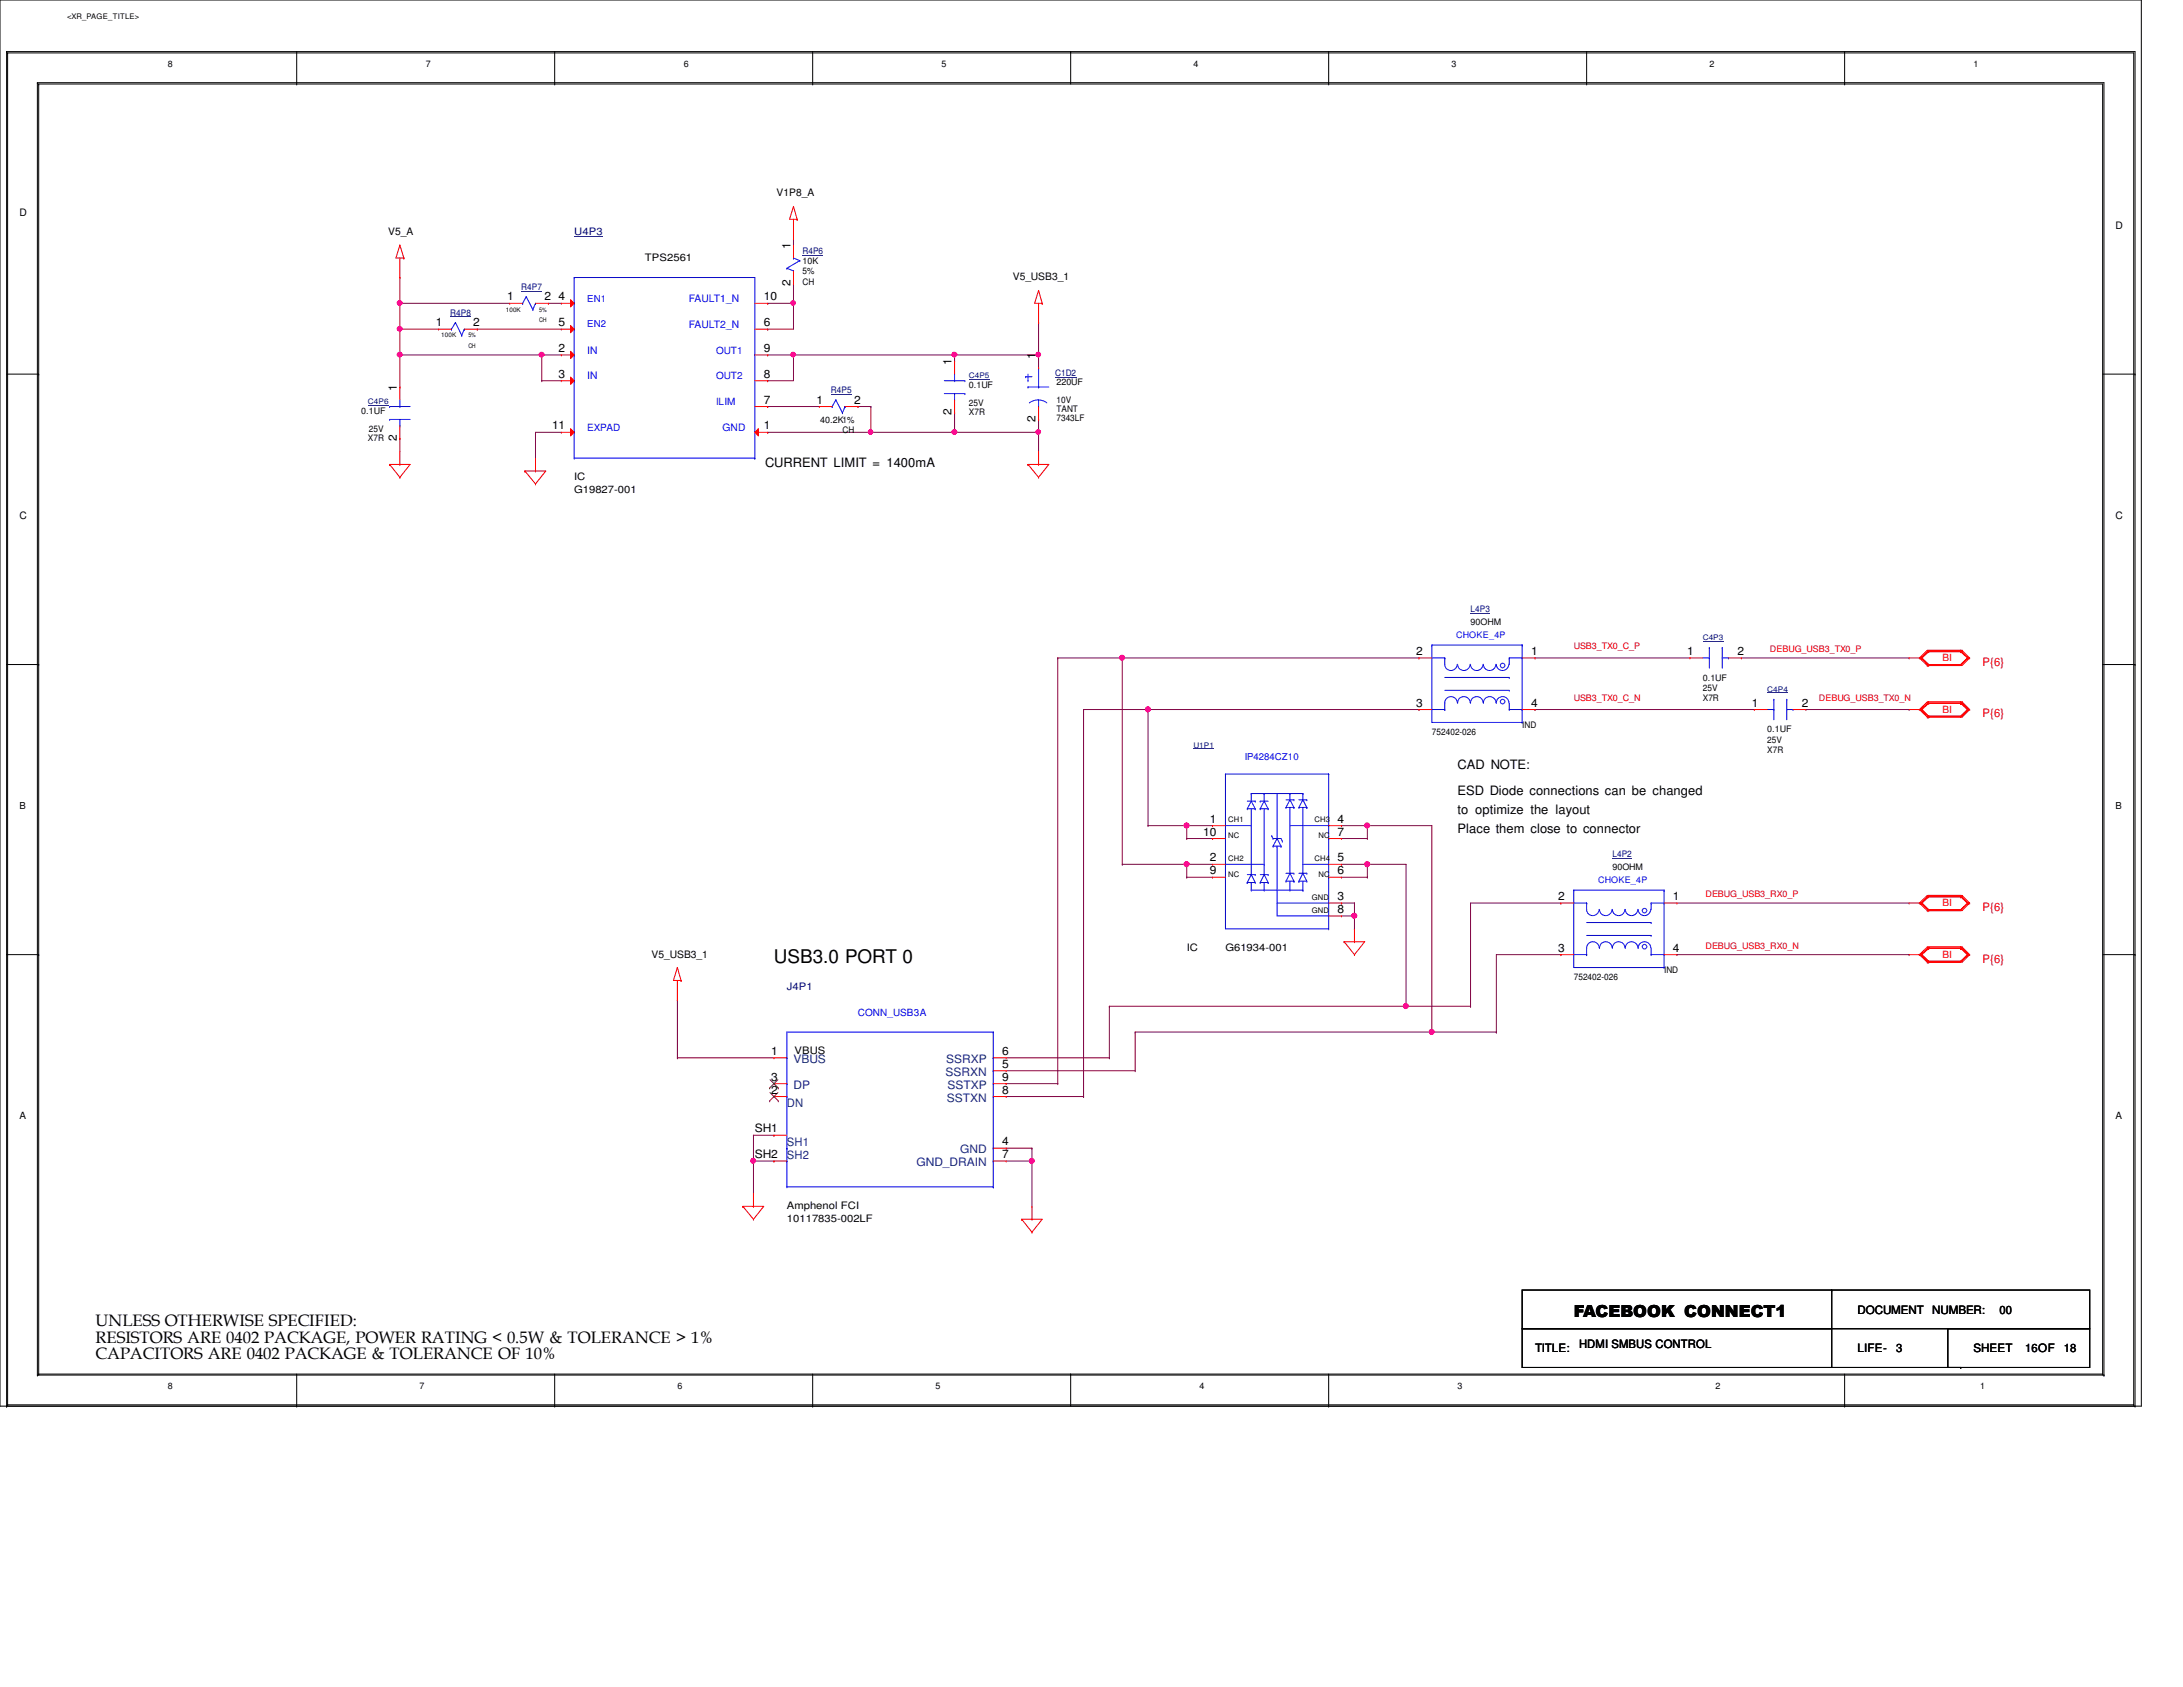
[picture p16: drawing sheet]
<svg xmlns="http://www.w3.org/2000/svg" width="279mm" height="216mm" viewBox="0 0 279 216" stroke-linecap="round" stroke-linejoin="round" font-family="sans-serif">
<defs><g id="words">
<text font-size="2.4" x="99.1" y="123.2">USB3.0 PORT 0</text>
<g font-size="2.1">
<text x="12.2" y="169.7">UNLESS OTHERWISE SPECIFIED:</text>
<text x="12.2" y="171.8">RESISTORS ARE 0402 PACKAGE, POWER RATING &lt; 0.5W &amp; TOLERANCE &gt; 1%</text>
<text x="12.2" y="173.9">CAPACITORS ARE 0402 PACKAGE &amp; TOLERANCE OF 10%</text>
<text x="201.4" y="168.6">FACEBOOK CONNECT1</text>
</g>
<g font-size="1.7">
<text x="97.9" y="59.8">CURRENT LIMIT = 1400mA</text>
<text x="186.6" y="98.4">CAD NOTE:</text>
<text x="186.6" y="101.7">ESD Diode connections can be changed</text>
<text x="186.6" y="104.2">to optimize the layout</text>
<text x="186.6" y="106.6">Place them close to connector</text>
</g>
<g font-size="1.5">
<text x="101.2" y="31.9" transform="rotate(-90 101.2 31.9)">1</text>
<text x="55.8" y="41.7">1</text>
<text x="60.6" y="41.7">2</text>
<text x="64.9" y="38.4">1</text>
<text x="69.7" y="38.4">2</text>
<text x="71.5" y="38.4">4</text>
<text x="71.5" y="41.7">5</text>
<text x="97.7" y="41.7">6</text>
<text x="97.7" y="38.4">10</text>
<text x="101.2" y="36.7" transform="rotate(-90 101.2 36.7)">2</text>
<text x="71.5" y="45">2</text>
<text x="97.7" y="45">9</text>
<text x="121.8" y="46.7" transform="rotate(-90 121.8 46.7)">1</text>
<text x="132.5" y="45.9" transform="rotate(-90 132.5 45.9)">1</text>
<text x="50.8" y="50" transform="rotate(-90 50.8 50)">1</text>
<text x="71.5" y="48.3">3</text>
<text x="97.7" y="51.6">7</text>
<text x="97.7" y="48.3">8</text>
<text x="104.5" y="51.6">1</text>
<text x="109.3" y="51.6">2</text>
<text x="121.8" y="53.2" transform="rotate(-90 121.8 53.2)">2</text>
<text x="50.8" y="56.5" transform="rotate(-90 50.8 56.5)">2</text>
<text x="70.7" y="54.9">11</text>
<text x="97.7" y="54.9">1</text>
<text x="132.5" y="54" transform="rotate(-90 132.5 54)">2</text>
<text x="181.3" y="83.8">2</text>
<text x="196" y="83.8">1</text>
<text x="215.9" y="83.8">1</text>
<text x="222.4" y="83.8">2</text>
<text x="181.3" y="90.4">3</text>
<text x="196" y="90.4">4</text>
<text x="224.2" y="90.4">1</text>
<text x="230.6" y="90.4">2</text>
<text x="154" y="106.9">10</text>
<text x="154.9" y="105.3">1</text>
<text x="171.2" y="105.3">4</text>
<text x="171.2" y="106.9">7</text>
<text x="154.9" y="110.2">2</text>
<text x="154.9" y="111.9">9</text>
<text x="171.2" y="110.2">5</text>
<text x="171.2" y="111.9">6</text>
<text x="171.2" y="115.2">3</text>
<text x="171.2" y="116.8">8</text>
<text x="199.4" y="115.2">2</text>
<text x="214.1" y="115.2">1</text>
<text x="199.4" y="121.8">3</text>
<text x="214.1" y="121.8">4</text>
<text x="98.7" y="135">1</text>
<text x="128.3" y="136.7">5</text>
<text x="128.3" y="135">6</text>
<text x="98.7" y="140">2</text>
<text x="98.7" y="138.3">3</text>
<text x="128.3" y="140">8</text>
<text x="128.3" y="138.3">9</text>
<text x="96.6" y="144.9">SH1</text>
<text x="96.6" y="148.2">SH2</text>
<text x="128.3" y="146.6">4</text>
<text x="128.3" y="148.2">7</text>
<text x="196.5" y="173.1">TITLE:</text>
<text x="202.1" y="172.6">HDMI SMBUS CONTROL</text>
<text x="237.7" y="168.1">DOCUMENT</text>
<text x="237.7" y="173.1">LIFE-</text>
<text x="242.7" y="173.1">3</text>
<text x="247.3" y="168.1">NUMBER:</text>
<text x="252.6" y="173.1">SHEET</text>
<text x="255.9" y="168.1">00</text>
<text x="259.2" y="173.1">16OF</text>
<text x="264.2" y="173.1">18</text>
</g>
<g font-size="1.5" fill="#f00">
<text x="253.7" y="85.2">P{6}</text>
<text x="253.7" y="91.8">P{6}</text>
<text x="253.7" y="116.6">P{6}</text>
<text x="253.7" y="123.2">P{6}</text>
</g>
<g font-size="1.5" fill="#004080">
<text x="101.6" y="136.1">VBUS</text>
<text x="121" y="137.7">SSRXN</text>
<text x="121.1" y="136.1">SSRXP</text>
<text x="100.7" y="141.7">DN</text>
<text x="101.6" y="139.4">DP</text>
<text x="121.2" y="141">SSTXN</text>
<text x="121.3" y="139.4">SSTXP</text>
<text x="100.7" y="146.6">SH1</text>
<text x="100.7" y="148.3">SH2</text>
<text x="117.3" y="149.3">GND_DRAIN</text>
<text x="122.9" y="147.6">GND</text>
</g>
<g font-size="1.3">
<text x="2.5" y="27.6">D</text>
<text x="99.4" y="25.1">V1P8_A</text>
<text x="270.8" y="29.3">D</text>
<text x="49.7" y="30.1">V5_A</text>
<text x="82.5" y="33.4">TPS2561</text>
<text x="129.6" y="35.9">V5_USB3_1</text>
<text x="73.5" y="61.5">IC</text>
<text x="73.5" y="63.1">G19827-001</text>
<text x="2.5" y="66.4">C</text>
<text x="270.8" y="66.4">C</text>
<text x="83.4" y="122.6">V5_USB3_1</text>
<text x="151.9" y="121.7">IC</text>
<text x="156.8" y="121.7">G61934-001</text>
<text x="101.7" y="134.9">VBUS</text>
<text x="2.5" y="143.2">A</text>
<text x="270.8" y="143.2">A</text>
<text x="100.7" y="154.7">Amphenol FCI</text>
<text x="100.7" y="156.4">10117835-002LF</text>
</g>
<g font-size="1.3" fill="#000080">
<text x="73.5" y="30.1">U4P3</text>
<text x="100.7" y="126.7">J4P1</text>
</g>
<g font-size="1.3" fill="#00f">
<text x="88.2" y="42">FAULT2_N</text>
<text x="88.2" y="38.7">FAULT1_N</text>
<text x="75.1" y="45.3">IN</text>
<text x="91.7" y="45.3">OUT1</text>
<text x="75.1" y="48.6">IN</text>
<text x="91.7" y="48.6">OUT2</text>
<text x="91.7" y="51.9">ILIM</text>
<text x="75.1" y="55.2">EXPAD</text>
<text x="92.5" y="55.2">GND</text>
<text x="109.8" y="130">CONN_USB3A</text>
</g>
<g font-size="1.3" fill="#f00">
<text x="248.6" y="84.6">BI</text>
<text x="248.6" y="91.2">BI</text>
<text x="248.6" y="116">BI</text>
<text x="248.6" y="122.6">BI</text>
</g>
<g font-size="1.2" fill="#00f">
<text x="75.1" y="41.9">EN2</text>
<text x="75.1" y="38.6">EN1</text>
<text x="159.3" y="97.2">IP4284CZ10</text>
</g>
<g font-size="1.2">
<text x="2.5" y="103.5">B</text>
<text x="270.8" y="103.5">B</text>
</g>
<g font-size="1.1">
<text x="21.5" y="8.6">8</text>
<text x="54.5" y="8.6">7</text>
<text x="87.5" y="8.6">6</text>
<text x="120.5" y="8.6">5</text>
<text x="152.7" y="8.6">4</text>
<text x="185.8" y="8.6">3</text>
<text x="218.8" y="8.6">2</text>
<text x="252.6" y="8.6">1</text>
<text x="102.7" y="33.8">10K</text>
<text x="102.7" y="35.1">5%</text>
<text x="102.7" y="36.4">CH</text>
<text x="46.2" y="53">0.1UF</text>
<text x="124" y="49.7">0.1UF</text>
<text x="124" y="51.9">25V</text>
<text x="124" y="53.1">X7R</text>
<text x="135.2" y="52.8">TANT</text>
<text x="135.2" y="51.6">10V</text>
<text x="135.2" y="49.3">220UF</text>
<text x="135.2" y="53.9">7343LF</text>
<text x="47.1" y="56.4">X7R</text>
<text x="47.2" y="55.2">25V</text>
<text x="105" y="54.1">40.2K1%</text>
<text x="107.8" y="55.4">CH</text>
<text x="188.2" y="80">90OHM</text>
<text x="217.9" y="87.1">0.1UF</text>
<text x="217.9" y="88.4">25V</text>
<text x="217.9" y="89.7">X7R</text>
<text x="183.3" y="94.1">752402-026</text>
<text x="194.8" y="93.2">IND</text>
<text x="226.2" y="93.7">0.1UF</text>
<text x="226.2" y="95">25V</text>
<text x="226.2" y="96.4">X7R</text>
<text x="206.4" y="111.4">90OHM</text>
<text x="201.4" y="125.4">752402-026</text>
<text x="213" y="124.6">IND</text>
<text x="21.5" y="177.8">8</text>
<text x="53.7" y="177.8">7</text>
<text x="86.7" y="177.8">6</text>
<text x="119.7" y="177.8">5</text>
<text x="153.5" y="177.8">4</text>
<text x="186.6" y="177.8">3</text>
<text x="219.6" y="177.8">2</text>
<text x="253.4" y="177.8">1</text>
</g>
<g font-size="1.1" fill="#000080">
<text x="102.7" y="32.5">R4P6</text>
<text x="57.6" y="40.4">R4P8</text>
<text x="66.7" y="37.1">R4P7</text>
<text x="106.3" y="50.3">R4P5</text>
<text x="135" y="48.2">C1D2</text>
<text x="188.2" y="78.4">L4P3</text>
<text x="206.4" y="109.7">L4P2</text>
</g>
<g font-size="1.1" fill="#00f">
<text x="186.4" y="81.7">CHOKE_4P</text>
<text x="204.6" y="113">CHOKE_4P</text>
</g>
<g font-size="1.1" fill="#f00">
<text x="201.4" y="83.1">USB3_TX0_C_P</text>
<text x="226.5" y="83.4">DEBUG_USB3_TX0_P</text>
<text x="201.4" y="89.7">USB3_TX0_C_N</text>
<text x="232.8" y="89.7">DEBUG_USB3_TX0_N</text>
<text x="218.3" y="114.8">DEBUG_USB3_RX0_P</text>
<text x="218.3" y="121.4">DEBUG_USB3_RX0_N</text>
</g>
<g font-size="1">
<text x="8.6" y="2.4">&lt;XR_PAGE_TITLE&gt;</text>
<text x="157.2" y="105.2">CH1</text>
<text x="157.2" y="107.2">NC</text>
<text x="168.2" y="105.2">CH3</text>
<text x="168.7" y="107.2">NC</text>
<text x="157.2" y="110.2">CH2</text>
<text x="157.2" y="112.2">NC</text>
<text x="168.2" y="110.2">CH4</text>
<text x="168.7" y="112.2">NC</text>
<text x="167.9" y="115.1">GND</text>
<text x="167.9" y="116.8">GND</text>
</g>
<g font-size="1" fill="#000080">
<text x="47.1" y="51.7">C4P6</text>
<text x="124" y="48.4">C4P5</text>
<text x="217.9" y="82">C4P3</text>
<text x="226.2" y="88.6">C4P4</text>
<text x="152.7" y="95.7">U1P1</text>
</g>
<g font-size=".8">
<text x="64.7" y="39.9">100K</text>
<text x="69" y="39.9">5%</text>
<text x="69" y="41.2">CH</text>
<text x="56.5" y="43.2">100K</text>
<text x="59.9" y="43.2">5%</text>
<text x="59.9" y="44.5">CH</text>
</g>
<g font-size=".4" fill="#fff">
<text x="182.3" y="83.1">UNNAMED_53_CHOKE4P_I472_OUT1</text>
<text x="182.3" y="89.7">UNNAMED_53_CHOKE4P_I472_IN2</text>
<text x="200.1" y="121.1">UNNAMED_53_CHOKE4P_I473_IN2</text>
</g>
</g></defs>
<g fill="none" stroke="#000" stroke-width=".13">
<path d="M0 0h274.1v180h-274.1zM.8 6.6h.1M.8 6.6h272.5v173.4M.8 6.6v173.4M1 6.8h.1M1 6.8v173M1 6.8h272.1v173M4.8 10.6h.1M4.8 10.6v165.4M4.8 10.6h264.5v165.4M5 10.8h.1M5 10.8h264.1v165.1"/>
<path d="M5 10.8v165.1M38 10.8h.1M38 6.6v4.2M71 10.8h.1M71 6.6v4.2M104 10.8h.1M104 6.6v4.2M137 6.6h.1M137 6.6v4.2M170.1 10.8h.1M170.1 6.6v4.2M203.1 10.8h.1"/>
<path d="M203.1 6.6v4.2M236.1 10.8h.1M236.1 6.6v4.2M.8 47.9h4.2M5 47.9h.1M269.1 47.9h4.2M273.3 47.9h.1M.8 85h4.2M5 85h.1M269.1 85h4.2M273.3 85h.1M.8 122.2h4.2"/>
<path d="M5 122.2h.1M269.1 122.2h4.2M273.3 122.2h.1M.8 180h.1M1 179.8h.1M1 179.8h272.1M4.8 176h.1M4.8 176h264.5M5 175.9h.1M5 175.9h264.1M38 180h.1M38 175.9v4.1"/>
<path d="M71 180h.1M71 175.9v4.1M104 180h.1M104 175.9v4.1M137 175.9h.1M137 175.9v4.1M170.1 180h.1M170.1 175.9v4.1M236.1 180h.1M236.1 175.9v4.1M269.1 175.9h.1M269.3 176h.1"/>
<path d="M273.1 179.8h.1M273.3 180h.1"/>
</g>
<path d="M128.8 148.6h3.3M132.1 148.6h.1M132.1 154.4h.1M132.1 148.6v5.8" fill="none" stroke="#800040" stroke-width=".13"/>
<circle cx="132.1" cy="148.6" r=".32" fill="#f0f"/>
<circle cx="132.1" cy="148.6" r=".32" fill="none" stroke="#f0f" stroke-width=".13"/>
<path d="M171.7 117.2h1.7M173.4 117.2h.1M128.8 146.9h.1M128.8 146.9h3.3M132.1 146.9h.1M132.1 146.9v1.7" fill="none" stroke="#800040" stroke-width=".13"/>
<circle cx="173.3" cy="117.2" r=".32" fill="#f0f"/>
<circle cx="173.3" cy="117.2" r=".32" fill="none" stroke="#f0f" stroke-width=".13"/>
<path d="M143.6 110.6h.1M143.6 110.6h8.3M151.9 112.3h.1M151.9 110.6h.1M151.9 112.3h3.3M151.9 110.6v1.7M171.7 115.6h.1M171.7 115.6h1.7M173.4 118.9h.1M173.4 115.6h.1M173.4 115.6v3.3" fill="none" stroke="#800040" stroke-width=".13"/>
<circle cx="151.9" cy="110.6" r=".32" fill="#f0f"/>
<circle cx="151.9" cy="110.6" r=".32" fill="none" stroke="#f0f" stroke-width=".13"/>
<g fill="none" stroke="#800040" stroke-width=".13">
<path d="M135.4 84.2h.1M135.4 84.2v54.5M135.4 84.2h8.2M143.6 84.2h.1M146.9 90.8h.1M146.9 90.8h-8.2v49.5M146.9 105.7h8.3M151.9 110.6h.1M151.9 105.7h.1M151.9 107.3h.1M151.9 110.6h3.3M151.9 105.7v1.6"/>
<path d="M151.9 107.3h3.3M155.2 107.3h.1M138.7 140.3h.1"/>
</g>
<circle cx="151.9" cy="105.6" r=".32" fill="#f0f"/>
<circle cx="151.9" cy="105.6" r=".32" fill="none" stroke="#f0f" stroke-width=".13"/>
<path d="M145.3 132.1h.1M145.3 132.1v4.9M145.3 132.1h38M183.3 132.1h.1" fill="none" stroke="#800040" stroke-width=".13"/>
<circle cx="183.2" cy="132.1" r=".32" fill="#f0f"/>
<circle cx="183.2" cy="132.1" r=".32" fill="none" stroke="#f0f" stroke-width=".13"/>
<path d="M180 110.6v18.2M180 128.8h.1" fill="none" stroke="#800040" stroke-width=".13"/>
<circle cx="179.9" cy="128.8" r=".32" fill="#f0f"/>
<circle cx="179.9" cy="128.8" r=".32" fill="none" stroke="#f0f" stroke-width=".13"/>
<path d="M171.7 110.6h.1M171.7 110.6h8.3M175 110.6h.1" fill="none" stroke="#800040" stroke-width=".13"/>
<circle cx="175" cy="110.6" r=".32" fill="#f0f"/>
<circle cx="175" cy="110.6" r=".32" fill="none" stroke="#f0f" stroke-width=".13"/>
<g fill="none" stroke="#800040" stroke-width=".13">
<path d="M171.7 105.7h.1M171.7 112.3h3.3M171.7 105.7h11.6M175 112.3h.1M175 110.6h.1M175 105.7h.1M175 110.6v1.7M142 128.8h.1M142 128.8v6.6M142 128.8h38M180 128.8h.1M191.5 132.1h.1"/>
<path d="M199.8 122.2h.1M199.8 122.2h-8.3v9.9"/>
</g>
<circle cx="175" cy="105.6" r=".32" fill="#f0f"/>
<circle cx="175" cy="105.6" r=".32" fill="none" stroke="#f0f" stroke-width=".13"/>
<g fill="none" stroke="#800040" stroke-width=".13">
<path d="M51.2 56.1h.1M51.2 56.1v1.7M68.5 55.3h.1M68.5 55.3v3.3M68.5 55.3h3.3M98.3 55.3h.1M98.3 55.3h13.2M196.5 90.8h.1M196.5 84.2h.1M196.5 90.8h28M196.5 84.2h19.8M222.9 84.2h21.4"/>
<path d="M231.1 90.8h13.2M244.3 90.8h.1M244.3 84.2h.1M171.7 107.3h3.3M175 107.3h.1M175 105.7h.1M175 105.7v1.6M199.8 115.6h.1M199.8 115.6h-11.6v13.2M86.7 135.4h.1M86.7 128h.1M86.7 135.4h12.4"/>
<path d="M86.7 128v7.4M180 128.8h8.2M188.2 128.8h.1"/>
</g>
<circle cx="111.4" cy="55.3" r=".3" fill="#f0f"/>
<circle cx="111.4" cy="55.3" r=".3" fill="none" stroke="#f0f" stroke-width=".13"/>
<path d="M111.5 55.3h.1M111.5 55.3h10.7" fill="none" stroke="#800040" stroke-width=".13"/>
<circle cx="122.2" cy="55.3" r=".31" fill="#f0f"/>
<circle cx="122.2" cy="55.3" r=".31" fill="none" stroke="#f0f" stroke-width=".13"/>
<path d="M109.8 52h.1M109.8 52h1.7M111.5 52h.1M111.5 52v3.3M122.2 52.8h.1M122.2 52.8v2.5M132.9 55.3h.1M132.9 55.3v2.5" fill="none" stroke="#800040" stroke-width=".13"/>
<circle cx="132.9" cy="55.3" r=".3" fill="#f0f"/>
<circle cx="132.9" cy="55.3" r=".3" fill="none" stroke="#f0f" stroke-width=".13"/>
<g fill="none" stroke="#800040" stroke-width=".13">
<path d="M70.2 38.8h.1M70.2 38.8h1.6M98.3 38.8h.1M98.3 38.8h3.3M101.6 38.8h.1M101.6 38.8v3.3h-3.3M61.1 42.1h.1M61.1 42.1h10.7M98.3 52h.1M98.3 42.1h.1M98.3 52h6.6M122.2 55.3h.1"/>
<path d="M132.9 53.7h.1M132.9 53.7v1.6h-10.7"/>
</g>
<circle cx="101.5" cy="38.8" r=".3" fill="#f0f"/>
<circle cx="101.5" cy="38.8" r=".3" fill="none" stroke="#f0f" stroke-width=".13"/>
<path d="M51.2 35.5h.1M51.2 38.8h.1M51.2 35.5v14M101.6 36.3h.1M101.6 30.6h.1M101.6 30.6v.8M101.6 36.3v2.5M51.2 42.1h.1M51.2 45.4h.1M51.2 42.1h4.9" fill="none" stroke="#800040" stroke-width=".13"/>
<circle cx="51.2" cy="42.1" r=".31" fill="#f0f"/>
<circle cx="51.2" cy="42.1" r=".31" fill="none" stroke="#f0f" stroke-width=".13"/>
<path d="M51.2 38.8h.1M51.2 38.8h14" fill="none" stroke="#800040" stroke-width=".13"/>
<circle cx="51.2" cy="38.8" r=".31" fill="#f0f"/>
<circle cx="51.2" cy="38.8" r=".31" fill="none" stroke="#f0f" stroke-width=".13"/>
<path d="M51.2 45.4h.1M51.2 45.4h18.1" fill="none" stroke="#800040" stroke-width=".13"/>
<circle cx="69.3" cy="45.4" r=".31" fill="#f0f"/>
<circle cx="69.3" cy="45.4" r=".31" fill="none" stroke="#f0f" stroke-width=".13"/>
<circle cx="51.2" cy="45.4" r=".31" fill="#f0f"/>
<circle cx="51.2" cy="45.4" r=".31" fill="none" stroke="#f0f" stroke-width=".13"/>
<path d="M69.3 45.4h.1M69.3 48.7h.1M69.3 45.4v3.3M69.3 48.7h2.5M69.3 45.4h2.5M98.3 48.7h.1M101.6 45.4h.1M101.6 45.4v3.3h-3.3" fill="none" stroke="#800040" stroke-width=".13"/>
<circle cx="101.5" cy="45.4" r=".3" fill="#f0f"/>
<circle cx="101.5" cy="45.4" r=".3" fill="none" stroke="#f0f" stroke-width=".13"/>
<path d="M98.3 45.4h.1M98.3 45.4h23.9M101.6 45.4h.1M122.2 45.4h.1M122.2 45.4v.8" fill="none" stroke="#800040" stroke-width=".13"/>
<circle cx="122.2" cy="45.4" r=".31" fill="#f0f"/>
<circle cx="122.2" cy="45.4" r=".31" fill="none" stroke="#f0f" stroke-width=".13"/>
<path d="M122.2 45.4h.1M122.2 45.4h10.7M132.9 45.4h.1M132.9 45.4v1.7" fill="none" stroke="#800040" stroke-width=".13"/>
<circle cx="132.9" cy="45.4" r=".3" fill="#f0f"/>
<circle cx="132.9" cy="45.4" r=".3" fill="none" stroke="#f0f" stroke-width=".13"/>
<g fill="none" stroke="#800040" stroke-width=".13">
<path d="M132.9 41.3h.1M132.9 41.3v4.1M214.6 115.6h29.7M244.3 115.6h.1M128.8 137h16.5M128.8 135.4h13.2M128.8 138.7h6.6M135.4 138.7h.1M142 135.4h.1M145.3 137h.1M214.6 122.2h29.7M244.3 122.2h.1"/>
<path d="M96.4 148.6h.1M96.4 148.6h2.7M96.4 148.6v4.1M99.1 148.6h.1M128.8 140.3h9.9M138.7 140.3h.1"/>
</g>
<circle cx="96.4" cy="148.6" r=".31" fill="#f0f"/>
<circle cx="96.4" cy="148.6" r=".31" fill="none" stroke="#f0f" stroke-width=".13"/>
<path d="M146.9 90.8v14.9M146.9 105.7h.1M183.3 105.7v26.4M183.3 132.1h.1M183.3 132.1h8.2M191.5 132.1h.1M96.4 145.3h.1M96.4 145.3v3.3M96.4 145.3h2.7M99.1 145.3h.1" fill="none" stroke="#800040" stroke-width=".13"/>
<circle cx="146.9" cy="90.8" r=".32" fill="#f0f"/>
<circle cx="146.9" cy="90.8" r=".32" fill="none" stroke="#f0f" stroke-width=".13"/>
<path d="M143.6 84.2h.1M143.6 84.2v26.4M146.9 90.8h34.7M181.6 90.8h.1" fill="none" stroke="#800040" stroke-width=".13"/>
<circle cx="143.6" cy="84.2" r=".32" fill="#f0f"/>
<circle cx="143.6" cy="84.2" r=".32" fill="none" stroke="#f0f" stroke-width=".13"/>
<path d="M143.6 84.2h38M181.6 84.2h.1" fill="none" stroke="#800040" stroke-width=".13"/>
<g fill="none" stroke="#f00" stroke-width=".13">
<path d="M51.2 35.5h.1M51.2 31.4h.1M51.2 33v2.5M51.2 31.4l.5 1.6M51.2 31.4l-.5 1.6h1M51.7 33h.1M101.6 30.6h.1M101.6 26.4h.1M101.6 28.1v2.5M101.6 26.4l.4 1.7M101.6 26.4l-.6 1.7h1M102 28.1h.1"/>
<path d="M132.9 37.2h.1M132.9 38.8v2.5M132.9 37.2l.5 1.6M132.9 37.2l-.5 1.6h1M133.4 38.8h.1M49.9 59.4h.1M49.9 59.4l1.3 1.7M49.9 59.4h2.6l-1.3 1.7M51.2 59.4h.1M51.2 49.5h.1M51.2 56.1h.1M51.2 49.5v1.7"/>
<path d="M51.2 54.5v1.6M51.2 57.8v1.6M68.5 58.6v1.7M131.6 59.4h.1M131.6 59.4h2.6l-1.3 1.7M131.6 59.4l1.3 1.7M132.9 59.4h.1M132.9 41.3h.1M132.9 57.8v1.6M51.2 61.1h.1M67.2 60.3h.1M67.2 60.3l1.3 1.6"/>
<path d="M67.2 60.3h2.6l-1.3 1.6M68.5 60.3h.1M68.5 61.9h.1M132.9 61.1h.1M244.3 90.8h1.7M244.3 84.2h1.7M245.7 90.8h.1M245.7 84.2h.1M245.7 90.8l1 1M245.7 84.2l1 1M245.8 90.8h.1M245.8 84.2h.1"/>
<path d="M245.8 90.8l1 1M245.8 90.8l1 .9M245.8 84.2l1 1M245.8 84.2l1 .8M246 90.8h.1M246 84.2h.1M246 90.8l.8 .9M246 84.2l.8 .8M246.7 91.8h.1M246.7 89.8h.1M246.7 85.2h.1M246.7 83.2h.1"/>
<path d="M246.7 89.8h4.4M246.7 89.8l-1 1M246.7 83.2h4.4M246.7 83.2l-1 1M246.8 91.8h.1M246.8 89.8h.1M246.8 91.7h.1M246.8 90h.1M246.8 85.2h.1M246.8 83.2h.1M246.8 85h.1M246.8 83.4h.1"/>
<path d="M246.8 89.8l-1 1M246.8 91.7h4.2M246.8 90h4.2M246.8 90l-1 .8M246.8 90l-.8 .8M246.8 83.2l-1 1M246.8 85h4.2M246.8 83.4h4.2M246.8 83.4l-1 .8M246.8 83.4l-.8 .8M251 90h.1M251 89.8h.1"/>
<path d="M251 83.4h.1M251 83.2h.1M251 90l.8 .8M251 90l.9 .8M251 89.8l.9 1M251 83.4l.8 .8M251 83.4l.9 .8M251 83.2l.9 1M251.1 89.8h.1M251.1 83.2h.1M251.1 89.8l1 1M251.1 83.2l1 1"/>
<path d="M251.8 90.8h.1M251.8 84.2h.1M251.8 90.8l-.8 .9M251.8 84.2l-.8 .8M251.9 90.8h.1M251.9 84.2h.1M251.9 90.8l-.9 .9M251.9 90.8l-.9 1M251.9 84.2l-.9 .8M251.9 84.2l-.9 1M252.1 90.8h.1M252.1 84.2h.1"/>
<path d="M252.1 90.8l-1 1h-4.4M252.1 84.2l-1 1h-4.4M155.2 105.7h.1M155.2 110.6h.1M155.2 112.3h.1M155.2 107.3h.1M155.2 105.7h1.6M155.2 110.6h1.6M155.2 112.3h1.6M155.2 107.3h1.6M170.1 115.6h1.6M170.1 105.7h1.6"/>
<path d="M170.1 110.6h1.6M170.1 112.3h1.6M170.1 107.3h1.6M170.1 117.2h1.6M171.7 115.6h.1M171.7 105.7h.1M171.7 110.6h.1M171.7 112.3h.1M171.7 107.3h.1M171.7 117.2h.1M173.4 118.9v1.6M244.3 115.6h1.7"/>
<path d="M245.7 115.6h.1M245.7 115.6l1 .9M245.8 115.6h.1M245.8 115.6l1 .9M245.8 115.6l1 .8M246 115.6h.1M246 115.6l.8 .8M246.7 116.5h.1M246.7 114.6h.1M246.7 114.6h4.4M246.7 114.6l-1 1M246.8 116.5h.1"/>
<path d="M246.8 114.6h.1M246.8 116.4h.1M246.8 114.8h.1M246.8 114.6l-1 1M246.8 116.4h4.2M246.8 114.8h4.2M246.8 114.8l-1 .8M246.8 114.8l-.8 .8M251 114.8h.1M251 114.6h.1M251 114.8l.8 .8M251 114.8l.9 .8"/>
<path d="M251 114.6l.9 1M251.1 114.6h.1M251.1 114.6l1 1M251.8 115.6h.1M251.8 115.6l-.8 .8M251.9 115.6h.1M251.9 115.6l-.9 .8M251.9 115.6l-.9 .9M252.1 115.6h.1M252.1 115.6l-1 .9h-4.4M86.7 128h.1M86.7 123.8h.1"/>
<path d="M86.7 125.5v2.5M86.7 123.8l.5 1.7M86.7 123.8l-.5 1.7h1M87.2 125.5h.1M172 120.5h.1M172 120.5l1.4 1.7M172 120.5h2.7l-1.3 1.7M173.4 120.5h.1M173.4 122.2h.1M244.3 122.2h1.7M245.7 122.2h.1M245.7 122.2l1 .9"/>
<path d="M245.8 122.2h.1M245.8 122.2l1 .9M245.8 122.2l1 .8M246 122.2h.1M246 122.2l.8 .8M246.7 123.1h.1M246.7 121.2h.1M246.7 121.2h4.4M246.7 121.2l-1 1M246.8 123.1h.1M246.8 121.2h.1M246.8 123h.1"/>
<path d="M246.8 121.4h.1M246.8 121.2l-1 1M246.8 123h4.2M246.8 121.4h4.2M246.8 121.4l-1 .8M246.8 121.4l-.8 .8M251 121.4h.1M251 121.2h.1M251 121.4l.8 .8M251 121.4l.9 .8M251 121.2l.9 1M251.1 121.2h.1"/>
<path d="M251.1 121.2l1 1M251.8 122.2h.1M251.8 122.2l-.8 .8M251.9 122.2h.1M251.9 122.2l-.9 .8M251.9 122.2l-.9 .9M252.1 122.2h.1M252.1 122.2l-1 .9h-4.4M95.1 154.4h.1M95.1 154.4l1.3 1.6M95.1 154.4h2.6l-1.3 1.6M96.4 154.4h.1"/>
<path d="M96.4 156h.1M96.4 152.7v1.7M130.8 156h.1M130.8 156l1.3 1.7M130.8 156h2.6l-1.3 1.7M132.1 156h.1M132.1 157.7h.1M132.1 154.4v1.6"/>
</g>
<path d="M194.8 165.1h72.7v5h-72.7zM194.8 170.1h39.6v4.9h-39.6zM234.4 165.1h.1M234.4 165.1v5M234.4 175h16.6M249.3 170.1h18.2v4.9h-18.2zM251 175h.1" fill="none" stroke="#000" stroke-width=".13"/>
<g fill="none" stroke="#00f" stroke-width=".13">
<path d="M73.5 38.8h.1M73.5 35.5h.1M73.5 35.5v23.1M73.5 35.5h23.1v23.1M49.9 52h.1M49.9 53.7h.1M49.9 52h2.6M49.9 53.7h2.6M51.2 54.5h.1M51.2 52h.1M51.2 51.2v.8M51.2 53.7v.8"/>
<path d="M73.5 55.3h.1M73.5 48.7h.1M73.5 42.1h.1M73.5 45.4h.1M73.5 58.6h.1M73.5 58.6h23.1M96.6 58.6h.1M156.8 99.1h.1M156.8 99.1h13.3M156.8 99.1v19.8h13.3M170.1 99.1h.1M170.1 99.1v19.8"/>
<path d="M156.8 112.3h.1M156.8 107.3h.1M156.8 110.6h5M156.8 105.7h3.3M159.6 103.5h.1M159.6 112.9h.1M159.6 111.9h1.1M159.6 102.5h1.1M159.6 103.5h1.1M159.6 112.9h1.1M160.1 113.9h.1M160.1 101.6h.1"/>
<path d="M160.1 105.7h.1M160.1 111.9h.1M160.1 101.6v.9M160.1 103.5v8.4M160.1 112.9v1M160.1 113.9h6.7M160.1 101.6h6.7M160.1 102.5l.6 1M160.1 102.5l-.5 1M160.1 111.9l.6 1M160.1 111.9l-.5 1M160.7 111.9h.1"/>
<path d="M160.7 102.5h.1M160.7 103.5h.1M160.7 112.9h.1M161.3 102.5h.1M161.3 103.5h.1M161.3 112.9h.1M161.3 111.9h1M161.3 102.5h1M161.3 103.5h1M161.3 112.9h1M161.8 113.9h.1M161.8 101.6h.1"/>
<path d="M161.8 110.6h.1M161.8 111.9h.1M161.8 101.6v.9M161.8 103.5v8.4M161.8 112.9v1M161.8 102.5l-.5 1M161.8 102.5l.5 1M161.8 111.9l-.5 1M161.8 111.9l.5 1M162.3 111.9h.1M162.3 103.5h.1M162.3 112.9h.1"/>
<path d="M162.8 107h.1M162.8 107l.1 .3M162.9 108.3h.1M162.9 107.3h.1M162.9 108.3h1.1M162.9 107.3h1.1l.1 .4M163.4 108.3h.1M163.4 107.3h.1M163.4 115.6h6.7M163.4 108.3v8.9h6.7M163.4 101.6v5.7M163.4 107.3l.6 1"/>
<path d="M163.4 107.3l-.5 1M164 108.3h.1M164.1 107.7h.1M164.6 103.3h.1M164.6 112.8h.1M164.6 103.3h1M164.6 102.4h1M164.6 111.8h1M164.6 112.8h1M165.1 101.6h.1M165.1 113.9h.1M165.1 111.8h.1"/>
<path d="M165.1 105.7h5M165.1 102.4l-.5 .9M165.1 101.6v.8M165.1 103.3v8.5M165.1 112.8v1.1M165.1 102.4l.5 .9M165.1 111.8l-.5 1M165.1 111.8l.5 1M165.6 103.3h.1M165.6 102.4h.1M165.6 111.8h.1M165.6 112.8h.1"/>
<path d="M166.2 112.8h.1M166.2 103.3h.1M166.2 103.3h1.1M166.2 102.4h1.1M166.2 111.8h1.1M166.2 112.8h1.1M166.8 113.9h.1M166.8 111.8h.1M166.8 101.6h.1M166.8 110.6h3.3M166.8 101.6v.8M166.8 103.3v8.5"/>
<path d="M166.8 112.8v1.1M166.8 111.8l.5 1M166.8 111.8l-.6 1M166.8 102.4l.5 .9M166.8 102.4l-.6 .9M167.3 102.4h.1M167.3 111.8h.1M167.3 112.8h.1M167.3 103.3h.1M170.1 115.6h.1M170.1 112.3h.1M170.1 107.3h.1"/>
<path d="M170.1 110.6h.1M170.1 105.7h.1M170.1 118.9h.1M170.1 117.2h.1"/>
</g>
<path d="M73.5 30.3h3.6M47.1 51.9h2.6M152.7 95.8h2.7" fill="none" stroke="#000080" stroke-width=".13"/>
<path d="M96.6 55.3l.5-.4v.9z" fill="#f00"/>
<path d="M96.6 55.3l.5-.4v.9zM96.6 55.3h1.7M98.3 55.3h.1" fill="none" stroke="#f00" stroke-width=".13"/>
<path d="M73 45l.5 .4-.5 .5z" fill="#f00"/>
<path d="M71.8 45.4h.1M71.8 45.4h1.7M73 45l.5 .4-.5 .5z" fill="none" stroke="#f00" stroke-width=".13"/>
<path d="M73 48.3l.5 .4-.5 .5z" fill="#f00"/>
<path d="M71.8 48.7h.1M71.8 48.7h1.7M73 48.3l.5 .4-.5 .5z" fill="none" stroke="#f00" stroke-width=".13"/>
<path d="M73 38.4l.5 .4-.5 .5z" fill="#f00"/>
<path d="M71.8 38.8h.1M71.8 38.8h1.7M73 38.4l.5 .4-.5 .5z" fill="none" stroke="#f00" stroke-width=".13"/>
<path d="M73 41.7l.5 .4-.5 .5z" fill="#f00"/>
<g fill="none" stroke="#f00" stroke-width=".13">
<path d="M96.6 38.8h1.7M98.3 38.8h.1M71.8 42.1h.1M71.8 42.1h1.7M73 41.7l.5 .4-.5 .5zM96.6 42.1h1.7M96.6 52h1.7M96.6 48.7h1.7M96.6 45.4h1.7M98.3 42.1h.1M98.3 52h.1M98.3 48.7h.1"/>
<path d="M98.3 45.4h.1"/>
</g>
<path d="M73 54.9l.5 .4-.5 .5z" fill="#f00"/>
<g fill="none" stroke="#f00" stroke-width=".13">
<path d="M65.2 38.8h.1M65.2 38.8h1.7M68.5 38.8h1.7M70.2 38.8h.1M101.6 31.4h.1M101.6 36.3h.1M101.6 31.4v1.6M101.6 34.7v1.6M56.1 42.1h.1M56.1 42.1h1.7M59.4 42.1h1.7M61.1 42.1h.1"/>
<path d="M71.8 55.3h.1M71.8 55.3h1.7M73 54.9l.5 .4-.5 .5zM104.9 52h.1M104.9 52h1.6M108.2 52h1.6M109.8 52h.1M122.2 46.2h.1M122.2 52.8h.1M122.2 46.2v1.7M122.2 51.2v1.6M132.9 47.1h.1"/>
<path d="M132.9 53.7h.1M132.9 52v1.7M181.6 84.2h.1M181.6 90.8h.1M181.6 84.2h1.7M181.6 90.8h1.7M194.8 84.2h1.7M194.8 90.8h1.7M196.5 84.2h.1M196.5 90.8h.1M216.3 84.2h.1M216.3 84.2h1.6"/>
<path d="M221.2 84.2h1.7M222.9 84.2h.1M224.5 90.8h.1M224.5 90.8h1.7M229.5 90.8h1.6M231.1 90.8h.1M199.8 115.6h.1M199.8 115.6h1.6M213 115.6h1.6M214.6 115.6h.1M99.1 135.4h.1M99.1 138.7h.1"/>
<path d="M99.1 135.4h1.6M99.1 138.7h1.6M127.1 135.4h1.7M127.1 138.7h1.7M127.1 137h1.7M128.8 138.7h.1M128.8 137h.1M128.8 135.4h.1M199.8 122.2h.1M199.8 122.2h1.6M213 122.2h1.6M214.6 122.2h.1"/>
<path d="M99.1 140.3h.1M99.1 145.3h.1M99.1 148.6h.1M99.1 140.3h1.6M99.1 148.6h1.6M99.1 145.3h1.6M127.1 140.3h1.7M127.1 146.9h1.7M127.1 148.6h1.7M128.8 146.9h.1M128.8 140.3h.1M128.8 148.6h.1"/>
</g>
<g fill="none" stroke="#00f" stroke-width=".13">
<path d="M66.9 38.8h.1M67.4 38h.1M67.4 38l-.5 .8M67.4 38l.8 1.6M68.2 39.6h.1M68.5 38.8h.1M68.5 38.8l-.3 .8M100.7 34.3h.1M100.7 34.3l.9 .4M101.6 34.7h.1M101.6 33h.1M101.6 33l.8 .4"/>
<path d="M102.4 33.4h.1M102.4 33.4l-1.7 .9M57.8 42.1h.1M58.3 41.3h.1M58.3 41.3l-.5 .8M58.3 41.3l.8 1.6M59.1 42.9h.1M59.4 42.1h.1M59.4 42.1l-.3 .8M106.5 52h.1M107 51.2h.1M107 51.2l-.5 .8"/>
<path d="M107 51.2l.8 1.6M107.8 52.8h.1M108.2 52h.1M108.2 52l-.4 .8M120.9 48.7h2.6M120.9 50.4h2.6M122.2 51.2h.1M122.2 48.7h.1M122.2 47.9v.8M122.2 50.4v.8M123.5 48.7h.1M123.5 50.4h.1"/>
<path d="M131.3 48.2h.1M131.3 48.2h.8M131.6 48.7h.1M131.6 49.5h.1M131.6 47.9v.8M131.6 49.5h2.6M131.7 51.6a1.84 1.84 0 0 1 2.3 0M132.9 52h.1M132.9 49.5h.1M132.9 47.1v2.4M132.9 51.2v.8M183.3 82.5h.1"/>
<path d="M183.3 84.2h1.6M183.3 90.8h1.6M183.3 82.5h11.5M183.3 82.5v10h11.5M184.9 90.8h.1M184.9 84.2h.1M184.9 84.2v.8a.8 .8 0 0 0 .8 .8 .8 .8 0 0 0 .8-.8M184.9 86.7h8.3M184.9 88.3h8.3M186.5 90a.81 .81 0 0 0-.8-.9 .81 .81 0 0 0-.8 .9v.8M188.2 85a.8 .8 0 0 1-.8 .8 .8 .8 0 0 1-.8-.8M188.2 90a.81 .81 0 0 0-.9-.9 .81 .81 0 0 0-.7 .9"/>
<path d="M189.8 85a.8 .8 0 0 1-.8 .8 .8 .8 0 0 1-.8-.8M189.8 90a.81 .81 0 0 0-.8-.9 .81 .81 0 0 0-.8 .9M191.5 85a.8 .8 0 0 1-.8 .8 .8 .8 0 0 1-.8-.8M191.5 90a.81 .81 0 0 0-.9-.9 .81 .81 0 0 0-.7 .9M193.1 85a.8 .8 0 0 1-.8 .8 .8 .8 0 0 1-.8-.8M193.1 90a.81 .81 0 0 0-.8-.9 .81 .81 0 0 0-.8 .9M193.2 90.8h.1M193.2 84.2h.1M193.2 86.7h.1M193.2 88.3h.1M193.2 84.2h1.6M193.2 84.2v.8"/>
<path d="M193.2 90v.8M193.2 90.8h1.6M194.8 90.8h.1M194.8 84.2h.1M194.8 82.5h.1M194.8 92.5h.1M194.8 82.5v10M217.9 84.2h.9M218.8 84.2h.1M218.8 82.9h.1M218.8 82.9v2.6M220.4 82.9h.1"/>
<path d="M220.4 84.2h.8M220.4 82.9v2.6M221.2 84.2h.1M226.2 90.8h.8M227 90.8h.1M227 89.5h.1M227 89.5v2.6M228.7 89.5h.1M228.7 90.8h.8M228.7 89.5v2.6M229.5 90.8h.1M201.4 113.9h.1"/>
<path d="M201.4 115.6h1.7M201.4 113.9h11.6M201.4 113.9v9.9h11.6M203.1 115.6h.1M203.1 115.6v.8a.8 .8 0 0 0 .8 .8 .8 .8 0 0 0 .8-.8M203.1 118.1h8.2M203.1 119.7h8.2M206.3 116.4a.8 .8 0 0 1-.8 .8 .8 .8 0 0 1-.8-.8M208 116.4a.8 .8 0 0 1-.8 .8 .8 .8 0 0 1-.8-.8M209.6 116.4a.8 .8 0 0 1-.7 .8 .8 .8 0 0 1-.9-.8M211.3 116.4a.8 .8 0 0 1-.8 .8 .8 .8 0 0 1-.8-.8M211.3 115.6h.1"/>
<path d="M211.3 118.1h.1M211.3 119.7h.1M211.3 115.6v.8M211.3 115.6h1.7M213 115.6h.1M213 113.9h.1M213 113.9v9.9M100.7 138.7h.1M100.7 135.4h.1M127.1 138.7h.1M127.1 135.4h.1M127.1 137h.1"/>
<path d="M127.1 132.1h.1M127.1 132.1v19.8M127.1 132.1h-26.4v19.8M201.4 122.2h1.7M203.1 122.2h.1M204.7 121.3a.81 .81 0 0 0-.8-.8 .81 .81 0 0 0-.8 .9v.8M206.3 121.3a.81 .81 0 0 0-.8-.8 .81 .81 0 0 0-.8 .9M208 121.3a.81 .81 0 0 0-.8-.8 .81 .81 0 0 0-.8 .9M209.6 121.3a.81 .81 0 0 0-.8-.8 .81 .81 0 0 0-.8 .9M211.3 121.3a.81 .81 0 0 0-.8-.8 .81 .81 0 0 0-.8 .9M211.3 122.2h.1M211.3 121.4v.8"/>
<path d="M211.3 122.2h1.7M213 122.2h.1M213 123.8h.1M100.7 148.6h.1M100.7 146.9h.1M100.7 140.3h.1M100.7 151.9h.1M100.7 151.9h26.4M127.1 140.3h.1M127.1 148.6h.1M127.1 146.9h.1M127.1 151.9h.1"/>
<circle cx="192.3" cy="85.2" r=".3"/>
<circle cx="192.3" cy="89.8" r=".3"/>
<circle cx="210.5" cy="116.5" r=".3"/>
<circle cx="210.5" cy="121.2" r=".3"/>
</g>
<path d="M66.7 37.3h2.7M102.7 32.6h2.7M57.6 40.6h2.7M106.3 50.5h2.7M124 48.6h2.7M135 48.3h2.8M188.2 78.5h2.5M217.9 82.1h2.7M226.2 88.7h2.7M206.4 109.9h2.5" fill="none" stroke="#000080" stroke-width=".13"/>
<path d="M98.5 139.2h.1M98.6 139.8l1 1.1M98.6 138.2l1 1M99.6 139.8l-1.1 1.1M99.6 138.2l-1.1 1M99.6 139.2h.1M98.5 140.9h.1M99.6 140.9h.1" fill="none" stroke="#804000" stroke-width=".13"/>
<circle cx="132.1" cy="148.6" r=".32" fill="#f0f"/>
<circle cx="132.1" cy="148.6" r=".32" fill="none" stroke="#f0f" stroke-width=".13"/>
<circle cx="173.3" cy="117.2" r=".32" fill="#f0f"/>
<circle cx="173.3" cy="117.2" r=".32" fill="none" stroke="#f0f" stroke-width=".13"/>
<circle cx="151.9" cy="110.6" r=".32" fill="#f0f"/>
<circle cx="151.9" cy="110.6" r=".32" fill="none" stroke="#f0f" stroke-width=".13"/>
<circle cx="151.9" cy="105.6" r=".32" fill="#f0f"/>
<circle cx="151.9" cy="105.6" r=".32" fill="none" stroke="#f0f" stroke-width=".13"/>
<circle cx="183.2" cy="132.1" r=".32" fill="#f0f"/>
<circle cx="183.2" cy="132.1" r=".32" fill="none" stroke="#f0f" stroke-width=".13"/>
<circle cx="179.9" cy="128.8" r=".32" fill="#f0f"/>
<circle cx="179.9" cy="128.8" r=".32" fill="none" stroke="#f0f" stroke-width=".13"/>
<circle cx="175" cy="110.6" r=".32" fill="#f0f"/>
<circle cx="175" cy="110.6" r=".32" fill="none" stroke="#f0f" stroke-width=".13"/>
<circle cx="175" cy="105.6" r=".32" fill="#f0f"/>
<circle cx="175" cy="105.6" r=".32" fill="none" stroke="#f0f" stroke-width=".13"/>
<circle cx="111.4" cy="55.3" r=".3" fill="#f0f"/>
<circle cx="111.4" cy="55.3" r=".3" fill="none" stroke="#f0f" stroke-width=".13"/>
<circle cx="122.2" cy="55.3" r=".31" fill="#f0f"/>
<circle cx="122.2" cy="55.3" r=".31" fill="none" stroke="#f0f" stroke-width=".13"/>
<circle cx="132.9" cy="55.3" r=".3" fill="#f0f"/>
<circle cx="132.9" cy="55.3" r=".3" fill="none" stroke="#f0f" stroke-width=".13"/>
<circle cx="101.5" cy="38.8" r=".3" fill="#f0f"/>
<circle cx="101.5" cy="38.8" r=".3" fill="none" stroke="#f0f" stroke-width=".13"/>
<circle cx="51.2" cy="42.1" r=".31" fill="#f0f"/>
<circle cx="51.2" cy="42.1" r=".31" fill="none" stroke="#f0f" stroke-width=".13"/>
<circle cx="51.2" cy="38.8" r=".31" fill="#f0f"/>
<circle cx="51.2" cy="38.8" r=".31" fill="none" stroke="#f0f" stroke-width=".13"/>
<circle cx="69.3" cy="45.4" r=".31" fill="#f0f"/>
<circle cx="69.3" cy="45.4" r=".31" fill="none" stroke="#f0f" stroke-width=".13"/>
<circle cx="51.2" cy="45.4" r=".31" fill="#f0f"/>
<circle cx="51.2" cy="45.4" r=".31" fill="none" stroke="#f0f" stroke-width=".13"/>
<circle cx="101.5" cy="45.4" r=".3" fill="#f0f"/>
<circle cx="101.5" cy="45.4" r=".3" fill="none" stroke="#f0f" stroke-width=".13"/>
<circle cx="122.2" cy="45.4" r=".31" fill="#f0f"/>
<circle cx="122.2" cy="45.4" r=".31" fill="none" stroke="#f0f" stroke-width=".13"/>
<circle cx="132.9" cy="45.4" r=".3" fill="#f0f"/>
<circle cx="132.9" cy="45.4" r=".3" fill="none" stroke="#f0f" stroke-width=".13"/>
<circle cx="96.4" cy="148.6" r=".31" fill="#f0f"/>
<circle cx="96.4" cy="148.6" r=".31" fill="none" stroke="#f0f" stroke-width=".13"/>
<circle cx="146.9" cy="90.8" r=".32" fill="#f0f"/>
<circle cx="146.9" cy="90.8" r=".32" fill="none" stroke="#f0f" stroke-width=".13"/>
<circle cx="143.6" cy="84.2" r=".32" fill="#f0f"/>
<circle cx="143.6" cy="84.2" r=".32" fill="none" stroke="#f0f" stroke-width=".13"/>
<use href="#words"/>
</svg>
